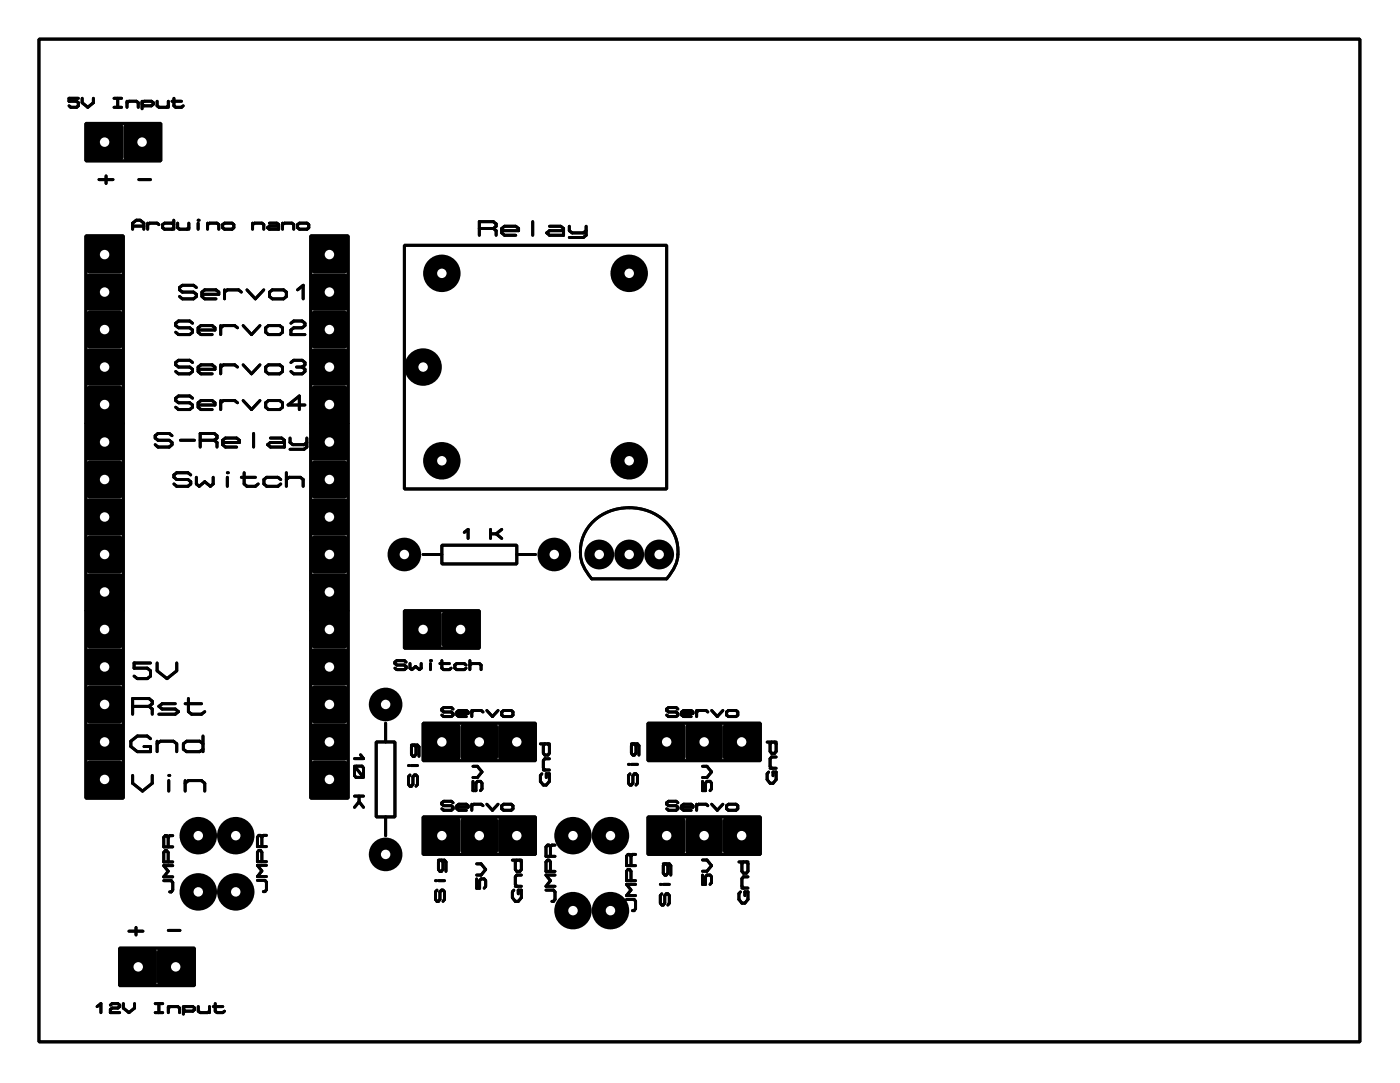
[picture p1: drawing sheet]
<svg xmlns="http://www.w3.org/2000/svg" width="95mm" height="73mm" viewBox="0 0 95 73" stroke-linecap="round" stroke-linejoin="round" font-family="sans-serif">
<g fill="#000">
<path d="M5.9 16h.1h2.1h.2l.1 .2v2.1l-.1 .1-.2 .1h-2.1l-.1-.1-.1-.1v-2.1z" fill-rule="evenodd"/>
<path d="M5.9 8.4h.1h2.1h.2l.1 .2v2.1l-.1 .1-.2 .1h-2.1l-.1-.1-.1-.1v-2.1z" fill-rule="evenodd"/>
<path d="M8.4 8.4h.2h2.1h.1l.1 .2v2.1l-.1 .1-.1 .1h-2.1l-.2-.1v-.1v-2.1z" fill-rule="evenodd"/>
<path d="M21.1 16h.2h2.1h.1l.1 .2v2.1l-.1 .1-.1 .1h-2.1l-.2-.1v-.1v-2.1z" fill-rule="evenodd"/>
<path d="M5.9 36.4l.1-.1h2.1l.2 .1 .1 .1v2.1l-.1 .2h-.2h-2.1h-.1l-.1-.2v-2.1z" fill-rule="evenodd"/>
<path d="M5.9 33.8h.1h2.1h.2l.1 .2v2.1l-.1 .1-.2 .1h-2.1l-.1-.1-.1-.1v-2.1z" fill-rule="evenodd"/>
<path d="M5.9 31.3l.1-.1h2.1l.2 .1 .1 .1v2.1l-.1 .2-.2 .1h-2.1l-.1-.1-.1-.2v-2.1z" fill-rule="evenodd"/>
<path d="M5.9 28.7h.1h2.1h.2l.1 .2v2.1l-.1 .1-.2 .1h-2.1l-.1-.1-.1-.1v-2.1z" fill-rule="evenodd"/>
<path d="M5.9 26.2l.1-.1h2.1l.2 .1 .1 .2v2l-.1 .2-.2 .1h-2.1l-.1-.1-.1-.2v-2z" fill-rule="evenodd"/>
<path d="M5.9 23.7l.1-.1h2.1l.2 .1 .1 .1v2.1l-.1 .2h-.2h-2.1h-.1l-.1-.2v-2.1z" fill-rule="evenodd"/>
<path d="M5.9 21.1h.1h2.1h.2l.1 .2v2.1l-.1 .1-.2 .1h-2.1l-.1-.1-.1-.1v-2.1z" fill-rule="evenodd"/>
<path d="M5.9 18.6l.1-.1h2.1l.2 .1 .1 .1v2.1l-.1 .2-.2 .1h-2.1l-.1-.1-.1-.2v-2.1z" fill-rule="evenodd"/>
<path d="M21.1 36.4l.2-.1h2.1l.1 .1 .1 .1v2.1l-.1 .2h-.1h-2.1h-.2v-.2v-2.1z" fill-rule="evenodd"/>
<path d="M21.1 33.8h.2h2.1h.1l.1 .2v2.1l-.1 .1-.1 .1h-2.1l-.2-.1v-.1v-2.1z" fill-rule="evenodd"/>
<path d="M21.1 31.3l.2-.1h2.1l.1 .1 .1 .1v2.1l-.1 .2-.1 .1h-2.1l-.2-.1v-.2v-2.1z" fill-rule="evenodd"/>
<path d="M21.1 28.7h.2h2.1h.1l.1 .2v2.1l-.1 .1-.1 .1h-2.1l-.2-.1v-.1v-2.1z" fill-rule="evenodd"/>
<path d="M21.1 26.2l.2-.1h2.1l.1 .1 .1 .2v2l-.1 .2-.1 .1h-2.1l-.2-.1v-.2v-2z" fill-rule="evenodd"/>
<path d="M21.1 23.7l.2-.1h2.1l.1 .1 .1 .1v2.1l-.1 .2h-.1h-2.1h-.2v-.2v-2.1z" fill-rule="evenodd"/>
<path d="M21.1 21.1h.2h2.1h.1l.1 .2v2.1l-.1 .1-.1 .1h-2.1l-.2-.1v-.1v-2.1z" fill-rule="evenodd"/>
<path d="M21.1 18.6l.2-.1h2.1l.1 .1 .1 .1v2.1l-.1 .2-.1 .1h-2.1l-.2-.1v-.2v-2.1z" fill-rule="evenodd"/>
<path d="M5.9 51.6l.1-.1h2.1l.2 .1 .1 .2v2l-.1 .2-.2 .1h-2.1l-.1-.1-.1-.2v-2z" fill-rule="evenodd"/>
<path d="M5.9 49.1l.1-.1h2.1l.2 .1 .1 .1v2.1l-.1 .2h-.2h-2.1h-.1l-.1-.2v-2.1z" fill-rule="evenodd"/>
<path d="M5.9 46.5h.1h2.1h.2l.1 .2v2.1l-.1 .1-.2 .1h-2.1l-.1-.1-.1-.1v-2.1z" fill-rule="evenodd"/>
<path d="M5.9 44l.1-.1h2.1l.2 .1 .1 .1v2.1l-.1 .2-.2 .1h-2.1l-.1-.1-.1-.2v-2.1z" fill-rule="evenodd"/>
<path d="M5.9 41.4h.1h2.1h.2l.1 .2v2.1l-.1 .1-.2 .1h-2.1l-.1-.1-.1-.1v-2.1z" fill-rule="evenodd"/>
<path d="M5.9 38.9l.1-.1h2.1l.2 .1 .1 .2v2l-.1 .2-.2 .1h-2.1l-.1-.1-.1-.2v-2z" fill-rule="evenodd"/>
<path d="M21.1 51.6l.2-.1h2.1l.1 .1 .1 .2v2l-.1 .2-.1 .1h-2.1l-.2-.1v-.2v-2z" fill-rule="evenodd"/>
<path d="M21.1 49.1l.2-.1h2.1l.1 .1 .1 .1v2.1l-.1 .2h-.1h-2.1h-.2v-.2v-2.1z" fill-rule="evenodd"/>
<path d="M21.1 46.5h.2h2.1h.1l.1 .2v2.1l-.1 .1-.1 .1h-2.1l-.2-.1v-.1v-2.1z" fill-rule="evenodd"/>
<path d="M21.1 44l.2-.1h2.1l.1 .1 .1 .1v2.1l-.1 .2-.1 .1h-2.1l-.2-.1v-.2v-2.1z" fill-rule="evenodd"/>
<path d="M21.1 41.4h.2h2.1h.1l.1 .2v2.1l-.1 .1-.1 .1h-2.1l-.2-.1v-.1v-2.1z" fill-rule="evenodd"/>
<path d="M21.1 38.9l.2-.1h2.1l.1 .1 .1 .2v2l-.1 .2-.1 .1h-2.1l-.2-.1v-.2v-2z" fill-rule="evenodd"/>
<path d="M27.5 41.4h.1h2.1h.2v.2v2.1v.1l-.2 .1h-2.1l-.1-.1-.1-.1v-2.1z" fill-rule="evenodd"/>
<path d="M28.7 49.1l.2-.1h2.1l.1 .1 .1 .1v2.1l-.1 .2h-.1h-2.1h-.2v-.2v-2.1z" fill-rule="evenodd"/>
<path d="M28.7 55.4l.2-.1h2.1l.1 .1 .1 .2v2.1l-.1 .1-.1 .1h-2.1l-.2-.1v-.1v-2.1z" fill-rule="evenodd"/>
<path d="M30 41.4h.2h2.1h.1l.1 .2v2.1l-.1 .1-.1 .1h-2.1l-.2-.1-.1-.1v-2.1z" fill-rule="evenodd"/>
<path d="M31.3 49.1l.1-.1h2.1l.2 .1 .1 .1v2.1l-.1 .2h-.2h-2.1h-.1l-.1-.2v-2.1z" fill-rule="evenodd"/>
<path d="M31.3 55.4l.1-.1h2.1l.2 .1 .1 .2v2.1l-.1 .1-.2 .1h-2.1l-.1-.1-.1-.1v-2.1z" fill-rule="evenodd"/>
<path d="M33.8 49.1l.2-.1h2.1l.1 .1 .1 .1v2.1l-.1 .2h-.1h-2.1h-.2v-.2v-2.1z" fill-rule="evenodd"/>
<path d="M33.8 55.4l.2-.1h2.1l.1 .1 .1 .2v2.1l-.1 .1-.1 .1h-2.1l-.2-.1v-.1v-2.1z" fill-rule="evenodd"/>
<path d="M44 49.1l.1-.1h2.1l.2 .1 .1 .1v2.1l-.1 .2h-.2h-2.1h-.1l-.1-.2v-2.1z" fill-rule="evenodd"/>
<path d="M44 55.4l.1-.1h2.1l.2 .1 .1 .2v2.1l-.1 .1-.2 .1h-2.1l-.1-.1-.1-.1v-2.1z" fill-rule="evenodd"/>
<path d="M46.5 49.1l.2-.1h2.1l.1 .1 .1 .1v2.1l-.1 .2h-.1h-2.1h-.2v-.2v-2.1z" fill-rule="evenodd"/>
<path d="M46.5 55.4l.2-.1h2.1l.1 .1 .1 .2v2.1l-.1 .1-.1 .1h-2.1l-.2-.1v-.1v-2.1z" fill-rule="evenodd"/>
<path d="M49.1 49.1l.1-.1h2.1l.2 .1v.1v2.1v.2h-.2h-2.1h-.1l-.1-.2v-2.1z" fill-rule="evenodd"/>
<path d="M49.1 55.4l.1-.1h2.1l.2 .1v.2v2.1v.1l-.2 .1h-2.1l-.1-.1-.1-.1v-2.1z" fill-rule="evenodd"/>
<path d="M8.2 64.3l.1-.1h2.1l.2 .1v.2v2v.2l-.2 .1h-2.1l-.1-.1-.1-.2v-2z" fill-rule="evenodd"/>
<path d="M10.7 64.3l.2-.1h2l.2 .1 .1 .2v2l-.1 .2-.2 .1h-2l-.2-.1-.1-.2v-2z" fill-rule="evenodd"/>
<circle cx="29.9" cy="18.5" r="1.27"/>
<circle cx="42.6" cy="18.5" r="1.27"/>
<circle cx="27.4" cy="37.6" r="1.14"/>
<circle cx="28.7" cy="24.9" r="1.27"/>
<circle cx="29.9" cy="31.2" r="1.27"/>
<circle cx="37.6" cy="37.6" r="1.14"/>
<circle cx="40.6" cy="37.6" r="1.01"/>
<circle cx="42.6" cy="31.2" r="1.27"/>
<circle cx="42.6" cy="37.6" r="1.01"/>
<circle cx="44.7" cy="37.6" r="1.01"/>
<circle cx="13.4" cy="56.6" r="1.27"/>
<circle cx="16" cy="56.6" r="1.27"/>
<circle cx="26.1" cy="57.9" r="1.14"/>
<circle cx="26.1" cy="47.7" r="1.14"/>
<circle cx="38.8" cy="56.6" r="1.27"/>
<circle cx="41.4" cy="56.6" r="1.27"/>
<circle cx="13.4" cy="60.4" r="1.27"/>
<circle cx="16" cy="60.4" r="1.27"/>
<circle cx="38.8" cy="61.7" r="1.27"/>
<circle cx="41.4" cy="61.7" r="1.27"/>
</g>
<g fill="none" stroke="#000" stroke-width=".2">
<path d="M2.6 2.6h89.6v68h-89.6zM5.3 6.7h-.6v.2h.5l.1 .1v.2l-.1 .1h-.4l-.1-.1M5.6 6.7v.3l.3 .3 .4-.3v-.3M5.8 16h2.6v12.7h-2.6zM5.8 8.4h5.1v2.5h-5.1zM6.7 12.2h1M7.2 11.9v.5M7.7 6.7h.5M7.7 7.3h.5M8 6.7v.6M8.6 7l.1-.1h.5l.2 .1v.3M8.6 6.9v.4"/>
<path d="M9 15.5v-.4l.2-.2h.3l.2 .2v.4M9 15.3h.7M9.4 12.2h.8M9.6 7l.2-.1h.5l.1 .1-.1 .2h-.5l-.2-.1M9.6 6.9v.5M10 15.1v.4M10 15.2l.1-.1h.5l.2 .1M10.6 6.9v.3l.2 .1h.5l.1-.1M11.4 6.9v.4M11.7 6.9h.6M11.8 14.9v.6M11.8 15.2l-.1-.1h-.6l-.1 .1v.2l.1 .1h.6l.1-.1"/>
<path d="M11.8 6.7v.5l.1 .1h.4l.1-.1M12 15.1v.3l.2 .1h.5l.1-.1M12.8 15.1v.4M13.3 19.5l-.2-.2h-.7l-.2 .2v.1l.2 .2h.7l.2 .1v.2l-.2 .1h-.7l-.2-.1M13.4 14.9h.1M13.4 15.1v.4M13.7 19.9h1.1v-.1l-.2-.2h-.7l-.2 .2v.3l.2 .1h.7M14.1 15.2l.1-.1h.5l.1 .1v.3M14.1 15.1v.4M15.1 15.2l.1-.1h.5l.1 .1v.2l-.1 .1h-.5l-.1-.1zM15.2 19.8l.2-.2h.8l.2 .2M15.2 19.6v.6"/>
<path d="M16.7 19.6l.6 .6 .6-.6M17.1 15.2l.1-.1h.6l.1 .1v.3M17.1 15.1v.4M18.3 15.1h.5l.1 .1v.3h-.6l-.2-.1 .2-.1h.6M18.3 19.8l.2-.2h.7l.2 .2v.3l-.2 .1h-.7l-.2-.1zM19.1 15.1v.4M19.1 15.2l.2-.1h.5l.1 .1v.3M20.2 19.6l.3-.3v.9M20.2 15.2l.1-.1h.5l.1 .1v.2l-.1 .1h-.5l-.1-.1zM21.1 16h2.5v12.7h-2.5zM27.4 16.6h17.8v16.5h-17.8zM32.5 15.5h.9"/>
<path d="M33.4 15.5l.2-.2v-.1l-.2-.2h-.9v.9M33.4 15.5l.2 .1v.3M34 15.6h1.1v-.1l-.1-.2h-.8l-.2 .2v.3l.2 .1h.8M36.1 15v.9M37.2 15.3h.8l.2 .2v.4h-1l-.1-.1 .1-.2h1M38.6 15.3v.3l.2 .2h.7l.2-.2M39.7 15.3v.6l-.2 .2h-.9M5.8 28.7h2.6v12.7h-2.6zM11.7 29.5l-.2-.1h-.8l-.2 .1v.2l.2 .1h.8l.2 .2v.1l-.2 .2h-.8l-.2-.2M12.2 29.8h1M12.9 32.2l-.2-.2h-.7l-.2 .2v.1l.2 .2h.7l.2 .1v.2l-.2 .1h-.7l-.2-.1M13 21.9l-.1-.2h-.8l-.2 .2v.2l.2 .1h.8l.1 .2v.1l-.1 .2h-.8l-.2-.2"/>
<path d="M13 24.6l-.1-.2h-.8l-.2 .2v.1l.2 .2h.8l.1 .1v.2l-.1 .1h-.8l-.2-.1M13 27l-.1-.2h-.8l-.2 .2v.1l.2 .2h.8l.1 .1v.2l-.1 .1h-.8l-.2-.1M13.3 32.3v.5l.2 .1 .4-.3 .4 .3 .1-.1v-.5M13.4 22.4h1.2v-.2l-.2-.1h-.8l-.2 .1v.3l.2 .2h.8M13.4 25h1.2v-.1l-.2-.2h-.8l-.2 .2v.3l.2 .1h.8M13.4 27.4h1.2v-.1l-.2-.2h-.8l-.2 .2v.3l.2 .1h.8M13.6 29.8h.9M14.5 29.8l.2-.1v-.2l-.2-.1h-.9v.9M14.5 29.8l.2 .2v.3M15 22.2l.1-.1h.8l.2 .1M15 22.1v.6M15 24.7v.6"/>
<path d="M15 27.1v.6M15 24.9l.1-.2h.8l.2 .2M15 27.3l.1-.2h.8l.2 .2M15.1 30h1.1v-.2l-.2-.1h-.7l-.2 .1v.3l.2 .2h.7M15.4 32h.1M15.4 32.3v.6M16.4 32.3h.9M16.5 22.1l.5 .6 .6-.6M16.5 24.7l.5 .6 .6-.6M16.5 27.1l.5 .6 .6-.6M16.5 32v.8l.2 .1h.6l.2-.1M17.2 29.4v.9"/>
<path d="M18 22.2l.2-.1h.8l.1 .1v.3l-.1 .2h-.8l-.2-.2zM18 24.9l.2-.2h.8l.1 .2v.3l-.1 .1h-.8l-.2-.1zM18 27.3l.2-.2h.8l.1 .2v.3l-.1 .1h-.8l-.2-.1zM18.3 29.7h.8l.2 .1v.5h-1l-.2-.2 .2-.1h1M19 32.5l-.2-.2h-.7l-.2 .2v.3l.2 .1h.7l.2-.1M19.4 32v.9M19.4 32.5l.2-.2h.8l.1 .2v.4M19.7 29.7v.3l.1 .1h.8l.2-.1M19.7 21.9l.2-.2h.6l.2 .2v.2l-.2 .1h-.6l-.2 .2v.3h1M19.7 24.6l.2-.2h.6l.2 .2v.1l-.2 .2M20.1 24.9h.4M20.5 24.9l.2 .1v.2l-.2 .1h-.6l-.2-.1"/>
<path d="M20.7 27.4h-1.2l.8-.6v.9M20.8 29.7v.6l-.2 .1h-.9M21.1 28.7h2.5v12.7h-2.5zM28.7 37.6h1.2M29.9 36.9h5.1v1.3h-5.1zM31.5 36.1l.2-.2v.6M33.2 35.9v.6M33.2 36.2h.4M33.6 36.2l.4 .3M34 35.9l-.4 .3M35 37.6h1.3M40.2 35.3a3.5 3.5 0 0 1 5.6 1 2.61 2.61 0 0 1-.6 2.9h-5.1a2.68 2.68 0 0 1 .1-3.9z"/>
<path d="M5.8 41.4h2.6v12.7h-2.6zM9 52.5v.6l.7 .5 .6-.5v-.6M9 47.9h1.1M10.1 47.9l.2-.2v-.2l-.2-.2h-1.1v1.1M10.1 47.9l.2 .1v.4M10.2 50l-.2-.1h-.7l-.4 .3v.4l.4 .3h.9v-.3h-.4M10.2 44.9h-1.1v.4h.9l.2 .1v.4l-.2 .2h-.7l-.2-.2M10.6 44.9v.5l.7 .6 .7-.6v-.5M10.6 50.2v.7M10.6 50.4l.3-.2h.9l.2 .2v.5M11.1 59.7h.5l.1 .1v.5l-.2 .1M11.4 58.4v-.6l-.2-.2-.1 .2v.6h.6"/>
<path d="M11.4 56.7l-.1-.1-.2 .1v.7h.6M11.4 56.7v.7M11.4 52.5h.1M11.4 52.9v.7M11.7 58.6h-.6l.3 .4-.3 .4h.6M11.7 56.6h-.2l-.1 .1M11.9 47.7h-.9l-.2 .2 .2 .1h.9l.2 .2-.2 .2h-1.1M12.5 52.9v.7M12.5 53.1l.3-.2h.9l.2 .2v.5M12.5 47.7h1.2M12.8 47.3v.9l.2 .2h.7l.2-.2M13.8 50.4l-.3-.2h-.9l-.2 .2v.4l.2 .1h.9l.3-.1"/>
<path d="M13.8 49.9v1M17.4 59.6h.6l.1 .2v.5l-.3 .1M17.7 58.4v-.7l-.2-.1-.1 .1v.7h.7M17.7 56.7l-.1-.1-.2 .1v.7h.7M17.7 56.7v.7M18.1 58.6h-.7l.3 .4-.3 .4h.7M18.1 56.6h-.3l-.1 .1M21.1 41.4h2.5v12.7h-2.5zM24 51.9l.6 .8M24 53.9h.6M24.1 51.9h.4l.1 .1v.5l-.1 .2h-.4l-.1-.2v-.5zM24.3 54.3l.3 .4"/>
<path d="M24.3 54.3l-.3 .4M24.3 53.9v.4M24.4 51.1l.2 .3h-.6M25.5 50.3h1.3v5h-1.3zM26.1 49v1.3M26.1 55.3v1.3M27.4 41.4h5.1v2.5h-5.1zM27.5 44.9l-.1-.1h-.5l-.1 .1 .1 .2h.5l.1 .1-.1 .2h-.5l-.1-.1M27.7 51.9h.1M27.8 45v.3l.1 .1 .3-.2 .2 .2 .1-.1v-.3M27.8 52.5l-.1 .1v.5l.1 .2 .2-.2v-.5l.1-.1 .2 .1v.5l-.1 .2M27.9 51.9h.4"/>
<path d="M27.9 50.5h.4l.1 .1v.6M28 50.5l-.1 .1v.5l.1 .1 .2-.1v-.5l-.1-.1M28.7 49h7.6v2.5h-7.6zM28.7 55.3h7.6v2.6h-7.6zM29.2 44.8h.1M29.2 45v.4M29.5 59.7h.1M29.7 59.7h.4M29.7 58.3h.4l.1 .1v.6M29.8 58.3l-.1 .1v.5l.1 .1 .2-.1v-.5l-.1-.1M29.8 45h.7M29.9 44.8v.5l.2 .1h.4l.1-.1"/>
<path d="M30.7 48l-.1-.1h-.5l-.2 .1 .2 .2h.5l.1 .1-.1 .2h-.5l-.2-.1M30.7 54.4l-.1-.1h-.5l-.2 .1 .2 .2h.5l.1 .1-.1 .2h-.5l-.2-.1M31 48.3h.7l-.1-.2h-.5l-.1 .1v.2l.1 .1h.5M31 54.7h.7l-.1-.2h-.5l-.1 .1v.2l.1 .1h.5M31.6 45.1l-.1-.1h-.5l-.2 .1v.2l.2 .1h.5l.1-.1M31.8 45.1l.2-.1h.5l.1 .1v.3M31.8 44.8v.6M32 48.2l.1-.1h.5l.1 .1M32 48.1v.4M32 54.5v.4M32 54.6l.1-.1h.5l.1 .1M32.1 51.9h.3l.3 .4-.3 .4h-.3"/>
<path d="M32.1 52.9v.7h.2v-.5l.1-.2h.2l.1 .2v.3l-.1 .2M32.3 58.5h.3l.3 .4-.3 .4h-.3M32.3 59.5v.7h.2v-.5l.1-.2h.2l.1 .2v.4l-.1 .1M33 48.1l.4 .4 .4-.4M33 54.5l.4 .4 .4-.4M34 48.2l.1-.1h.5l.2 .1v.2l-.2 .1h-.5l-.1-.1zM34 54.6l.1-.1h.5l.2 .1v.2l-.2 .1h-.5l-.1-.1zM34.7 58.3h.6M35 58.3l-.1 .1v.5l.1 .1h.2l.1-.1v-.5l-.1-.1M35.3 59.3h-.3l-.1 .1v.5l.1 .1M36.6 50.4h.6M36.7 52.4l-.1 .1v.4l.2 .3h.2l.2-.3v-.5h-.2v.3"/>
<path d="M36.8 52.2h.4M36.9 50.4l-.1 .1v.5l.1 .2h.2l.1-.2v-.5l-.1-.1M37.2 51.4h-.3l-.1 .1v.5l.1 .2M37.3 59v-.6l-.2-.1-.1 .1v.6h.6M37.3 57.4l-.1-.1-.2 .1v.6h.6M37.3 57.4v.6M37.6 59.3h-.6l.3 .4-.3 .3h.6M37.6 57.3h-.2l-.1 .1M42.6 51.8h.1M42.7 52.4l-.1 .1v.6l.1 .1 .2-.1v-.6l.1-.1 .2 .1v.6l-.1 .1M42.8 59.7v-.7l-.2-.1-.1 .1v.7h.6M42.8 58l-.1-.1-.2 .1v.6h.6"/>
<path d="M42.8 58v.6M42.8 50.4h.4l.1 .1v.7M42.8 51.8h.4M42.9 50.4l-.1 .1v.5l.1 .2 .2-.2v-.5l-.1-.1M43.1 59.9h-.6l.3 .4-.3 .4h.6M43.1 57.9h-.2l-.1 .1M43.9 49h7.6v2.5h-7.6zM43.9 55.3h7.6v2.6h-7.6zM44.8 59.9h.1M45 59.9h.4M45 58.5h.4l.1 .1v.7M45.1 58.5l-.1 .1v.6l.1 .1 .2-.1v-.6l-.1-.1"/>
<path d="M45.9 48l-.1-.1h-.5l-.1 .1 .1 .2h.5l.1 .1-.1 .2h-.5l-.1-.1M45.9 54.4l-.1-.1h-.5l-.1 .1 .1 .2h.5l.1 .1-.1 .2h-.5l-.1-.1M46.2 48.3h.8l-.2-.2h-.5l-.1 .1v.2l.1 .1h.5M46.2 54.7h.8l-.2-.2h-.5l-.1 .1v.2l.1 .1h.5M47.2 48.2l.1-.1h.6l.1 .1M47.2 48.1v.4M47.2 54.5v.4M47.2 54.6l.1-.1h.6l.1 .1M47.6 51.9h.3l.3 .4-.3 .4h-.3M47.6 59.3v.6h.2v-.5l.1-.1h.2l.1 .1v.4l-.1 .1M47.6 58.3h.3l.3 .3-.3 .4h-.3M47.6 52.9v.7h.2v-.5l.1-.2h.2l.1 .2v.3l-.1 .2"/>
<path d="M48.2 48.1l.4 .4 .4-.4M48.2 54.5l.4 .4 .4-.4M49.2 48.2l.2-.1h.5l.1 .1v.2l-.1 .1h-.5l-.2-.1zM49.2 54.6l.2-.1h.5l.1 .1v.2l-.1 .1h-.5l-.2-.1zM50.1 58.4h.6M50.4 58.4l-.1 .1v.5l.1 .2h.2l.1-.2v-.5l-.1-.1M50.7 59.4h-.3l-.1 .1v.5l.1 .2M52 50.3h.6M52.1 52.3l-.1 .1v.4l.2 .3h.2l.2-.3v-.5h-.2v.3M52.2 52h.4M52.3 50.3l-.1 .1v.5l.1 .1h.2l.1-.1v-.5l-.1-.1M52.6 51.3h-.3l-.1 .1v.5l.1 .1"/>
<path d="M6.6 68.2l.2-.2v.6M7.5 68.1l.1-.1h.4l.1 .2-.1 .1h-.4l-.1 .1v.2h.6M8.1 64.2h5.1v2.6h-5.1zM8.4 68v.3l.3 .3 .4-.3v-.3M8.7 63.1h1M9.2 62.8v.5M10.5 68h.5M10.5 68.6h.5M10.8 68v.6M11.4 68.3l.1-.1h.5l.2 .1v.3M11.4 68.2v.4M11.4 63h.8"/>
<path d="M12.4 68.2v.5M12.4 68.3l.2-.1h.5l.1 .1-.1 .2h-.5l-.2-.1M13.4 68.2v.3l.2 .1h.5l.1-.1M14.2 68.2v.4M14.5 68.2h.6M14.6 68v.5l.1 .1h.4l.1-.1M29.6 60.3l-.1 .1v.5l.1 .2 .2-.2v-.5l.1-.1 .2 .1v.5l-.1 .2M34.8 60.3l-.1 .1v.4l.2 .3h.2l.2-.3v-.5h-.2v.3M34.9 60h.4M37 60.3h.5l.1 .1v.5l-.2 .2M42.5 60.9h.5l.1 .2v.5l-.2 .1M44.9 60.6l-.1 .1v.5l.1 .1 .2-.1v-.5l.1-.1 .2 .1v.5l-.1 .1"/>
<path d="M50.2 60.4l-.1 .1v.4l.2 .3h.2l.2-.3v-.5h-.2v.3M50.3 60.2h.4"/>
</g>
<path d="M21.3 51.8h2v2h-2z" fill="#000"/>
<circle cx="22.3" cy="52.8" r=".32" fill="#fff"/>
<path d="M21.3 49.3h2v2h-2z" fill="#000"/>
<circle cx="22.3" cy="50.3" r=".32" fill="#fff"/>
<path d="M21.3 46.7h2v2h-2z" fill="#000"/>
<circle cx="22.3" cy="47.7" r=".32" fill="#fff"/>
<path d="M21.3 44.2h2v2h-2z" fill="#000"/>
<circle cx="22.3" cy="45.2" r=".32" fill="#fff"/>
<path d="M21.3 41.6h2v2.1h-2z" fill="#000"/>
<circle cx="22.3" cy="42.6" r=".32" fill="#fff"/>
<path d="M21.3 39.1h2v2h-2z" fill="#000"/>
<circle cx="22.3" cy="40.1" r=".32" fill="#fff"/>
<path d="M21.3 36.6h2v2h-2z" fill="#000"/>
<circle cx="22.3" cy="37.6" r=".32" fill="#fff"/>
<path d="M21.3 34h2v2h-2z" fill="#000"/>
<circle cx="22.3" cy="35" r=".32" fill="#fff"/>
<path d="M21.3 31.5h2v2h-2z" fill="#000"/>
<circle cx="22.3" cy="32.5" r=".32" fill="#fff"/>
<path d="M21.3 28.9h2v2.1h-2z" fill="#000"/>
<circle cx="22.3" cy="29.9" r=".32" fill="#fff"/>
<path d="M21.3 26.4h2v2h-2z" fill="#000"/>
<circle cx="22.3" cy="27.4" r=".32" fill="#fff"/>
<path d="M21.3 23.9h2v2h-2z" fill="#000"/>
<circle cx="22.3" cy="24.9" r=".32" fill="#fff"/>
<path d="M21.3 21.3h2v2h-2z" fill="#000"/>
<circle cx="22.3" cy="22.3" r=".32" fill="#fff"/>
<path d="M21.3 18.8h2v2h-2z" fill="#000"/>
<circle cx="22.3" cy="19.8" r=".32" fill="#fff"/>
<path d="M21.3 16.2h2v2.1h-2z" fill="#000"/>
<circle cx="22.3" cy="17.2" r=".32" fill="#fff"/>
<path d="M6.1 51.8h2v2h-2z" fill="#000"/>
<circle cx="7.1" cy="52.8" r=".32" fill="#fff"/>
<path d="M6.1 49.3h2v2h-2z" fill="#000"/>
<circle cx="7.1" cy="50.3" r=".32" fill="#fff"/>
<path d="M6.1 46.7h2v2h-2z" fill="#000"/>
<circle cx="7.1" cy="47.7" r=".32" fill="#fff"/>
<path d="M6.1 44.2h2v2h-2z" fill="#000"/>
<circle cx="7.1" cy="45.2" r=".32" fill="#fff"/>
<path d="M6.1 41.6h2v2.1h-2z" fill="#000"/>
<circle cx="7.1" cy="42.6" r=".32" fill="#fff"/>
<path d="M6.1 39.1h2v2h-2z" fill="#000"/>
<circle cx="7.1" cy="40.1" r=".32" fill="#fff"/>
<path d="M6.1 36.6h2v2h-2z" fill="#000"/>
<circle cx="7.1" cy="37.6" r=".32" fill="#fff"/>
<path d="M6.1 34h2v2h-2z" fill="#000"/>
<circle cx="7.1" cy="35" r=".32" fill="#fff"/>
<path d="M6.1 31.5h2v2h-2z" fill="#000"/>
<circle cx="7.1" cy="32.5" r=".32" fill="#fff"/>
<path d="M6.1 28.9h2v2.1h-2z" fill="#000"/>
<circle cx="7.1" cy="29.9" r=".32" fill="#fff"/>
<path d="M6.1 26.4h2v2h-2z" fill="#000"/>
<circle cx="7.1" cy="27.4" r=".32" fill="#fff"/>
<path d="M6.1 23.9h2v2h-2z" fill="#000"/>
<circle cx="7.1" cy="24.9" r=".32" fill="#fff"/>
<path d="M6.1 21.3h2v2h-2z" fill="#000"/>
<circle cx="7.1" cy="22.3" r=".32" fill="#fff"/>
<path d="M6.1 18.8h2v2h-2z" fill="#000"/>
<circle cx="7.1" cy="19.8" r=".32" fill="#fff"/>
<path d="M6.1 16.2h2v2.1h-2z" fill="#000"/>
<circle cx="7.1" cy="17.2" r=".32" fill="#fff"/>
<circle cx="29.9" cy="18.5" r="1.01" fill="#000"/>
<circle cx="29.9" cy="18.5" r=".32" fill="#fff"/>
<circle cx="42.6" cy="18.5" r="1.01" fill="#000"/>
<circle cx="42.6" cy="18.5" r=".32" fill="#fff"/>
<circle cx="42.6" cy="31.2" r="1.01" fill="#000"/>
<circle cx="42.6" cy="31.2" r=".32" fill="#fff"/>
<circle cx="29.9" cy="31.2" r="1.01" fill="#000"/>
<circle cx="29.9" cy="31.2" r=".32" fill="#fff"/>
<circle cx="28.7" cy="24.9" r="1.01" fill="#000"/>
<circle cx="28.7" cy="24.9" r=".32" fill="#fff"/>
<circle cx="40.6" cy="37.6" r=".76" fill="#000"/>
<circle cx="40.6" cy="37.6" r=".32" fill="#fff"/>
<circle cx="42.6" cy="37.6" r=".76" fill="#000"/>
<circle cx="42.6" cy="37.6" r=".32" fill="#fff"/>
<circle cx="44.7" cy="37.6" r=".76" fill="#000"/>
<circle cx="44.7" cy="37.6" r=".32" fill="#fff"/>
<circle cx="27.4" cy="37.6" r=".89" fill="#000"/>
<circle cx="27.4" cy="37.6" r=".32" fill="#fff"/>
<circle cx="37.6" cy="37.6" r=".89" fill="#000"/>
<circle cx="37.6" cy="37.6" r=".32" fill="#fff"/>
<path d="M6.1 8.6h2v2h-2z" fill="#000"/>
<circle cx="7.1" cy="9.6" r=".32" fill="#fff"/>
<path d="M8.6 8.6h2v2h-2z" fill="#000"/>
<circle cx="9.6" cy="9.6" r=".32" fill="#fff"/>
<path d="M28.9 49.3h2.1v2h-2.1z" fill="#000"/>
<circle cx="29.9" cy="50.3" r=".32" fill="#fff"/>
<path d="M31.5 49.3h2v2h-2z" fill="#000"/>
<circle cx="32.5" cy="50.3" r=".32" fill="#fff"/>
<path d="M34 49.3h2v2h-2z" fill="#000"/>
<circle cx="35" cy="50.3" r=".32" fill="#fff"/>
<path d="M44.2 49.3h2v2h-2z" fill="#000"/>
<circle cx="45.2" cy="50.3" r=".32" fill="#fff"/>
<path d="M46.7 49.3h2v2h-2z" fill="#000"/>
<circle cx="47.7" cy="50.3" r=".32" fill="#fff"/>
<path d="M49.3 49.3h2v2h-2z" fill="#000"/>
<circle cx="50.3" cy="50.3" r=".32" fill="#fff"/>
<path d="M28.9 55.6h2.1v2h-2.1z" fill="#000"/>
<circle cx="29.9" cy="56.6" r=".32" fill="#fff"/>
<path d="M31.5 55.6h2v2h-2z" fill="#000"/>
<circle cx="32.5" cy="56.6" r=".32" fill="#fff"/>
<path d="M34 55.6h2v2h-2z" fill="#000"/>
<circle cx="35" cy="56.6" r=".32" fill="#fff"/>
<path d="M44.2 55.6h2v2h-2z" fill="#000"/>
<circle cx="45.2" cy="56.6" r=".32" fill="#fff"/>
<path d="M46.7 55.6h2v2h-2z" fill="#000"/>
<circle cx="47.7" cy="56.6" r=".32" fill="#fff"/>
<path d="M49.3 55.6h2v2h-2z" fill="#000"/>
<circle cx="50.3" cy="56.6" r=".32" fill="#fff"/>
<path d="M27.7 41.6h2v2.1h-2z" fill="#000"/>
<circle cx="28.7" cy="42.6" r=".32" fill="#fff"/>
<path d="M30.2 41.6h2v2.1h-2z" fill="#000"/>
<circle cx="31.2" cy="42.6" r=".32" fill="#fff"/>
<circle cx="26.1" cy="47.7" r=".89" fill="#000"/>
<circle cx="26.1" cy="47.7" r=".32" fill="#fff"/>
<circle cx="26.1" cy="57.9" r=".89" fill="#000"/>
<circle cx="26.1" cy="57.9" r=".32" fill="#fff"/>
<circle cx="13.4" cy="56.6" r="1.01" fill="#000"/>
<circle cx="13.4" cy="56.6" r=".32" fill="#fff"/>
<circle cx="16" cy="56.6" r="1.01" fill="#000"/>
<circle cx="16" cy="56.6" r=".32" fill="#fff"/>
<circle cx="16" cy="60.4" r="1.01" fill="#000"/>
<circle cx="16" cy="60.4" r=".32" fill="#fff"/>
<circle cx="13.4" cy="60.4" r="1.01" fill="#000"/>
<circle cx="13.4" cy="60.4" r=".32" fill="#fff"/>
<circle cx="38.8" cy="56.6" r="1.01" fill="#000"/>
<circle cx="38.8" cy="56.6" r=".32" fill="#fff"/>
<circle cx="41.4" cy="56.6" r="1.01" fill="#000"/>
<circle cx="41.4" cy="56.6" r=".32" fill="#fff"/>
<circle cx="38.8" cy="61.7" r="1.01" fill="#000"/>
<circle cx="38.8" cy="61.7" r=".32" fill="#fff"/>
<circle cx="41.4" cy="61.7" r="1.01" fill="#000"/>
<circle cx="41.4" cy="61.7" r=".32" fill="#fff"/>
<path d="M8.4 64.5h2v2h-2z" fill="#000"/>
<circle cx="9.4" cy="65.5" r=".32" fill="#fff"/>
<path d="M10.9 64.5h2v2h-2z" fill="#000"/>
<circle cx="11.9" cy="65.5" r=".32" fill="#fff"/>
<g fill="none" stroke="#000" stroke-width=".2">
<path d="M2.6 2.6h89.6v68h-89.6zM5.3 6.7h-.6v.2h.5l.1 .1v.2l-.1 .1h-.4l-.1-.1M5.6 6.7v.3l.3 .3 .4-.3v-.3M5.8 16h2.6v12.7h-2.6zM5.8 8.4h5.1v2.5h-5.1zM6.7 12.2h1M7.2 11.9v.5M7.7 6.7h.5M7.7 7.3h.5M8 6.7v.6M8.6 7l.1-.1h.5l.2 .1v.3M8.6 6.9v.4"/>
<path d="M9 15.5v-.4l.2-.2h.3l.2 .2v.4M9 15.3h.7M9.4 12.2h.8M9.6 7l.2-.1h.5l.1 .1-.1 .2h-.5l-.2-.1M9.6 6.9v.5M10 15.1v.4M10 15.2l.1-.1h.5l.2 .1M10.6 6.9v.3l.2 .1h.5l.1-.1M11.4 6.9v.4M11.7 6.9h.6M11.8 14.9v.6M11.8 15.2l-.1-.1h-.6l-.1 .1v.2l.1 .1h.6l.1-.1"/>
<path d="M11.8 6.7v.5l.1 .1h.4l.1-.1M12 15.1v.3l.2 .1h.5l.1-.1M12.8 15.1v.4M13.3 19.5l-.2-.2h-.7l-.2 .2v.1l.2 .2h.7l.2 .1v.2l-.2 .1h-.7l-.2-.1M13.4 14.9h.1M13.4 15.1v.4M13.7 19.9h1.1v-.1l-.2-.2h-.7l-.2 .2v.3l.2 .1h.7M14.1 15.2l.1-.1h.5l.1 .1v.3M14.1 15.1v.4M15.1 15.2l.1-.1h.5l.1 .1v.2l-.1 .1h-.5l-.1-.1zM15.2 19.8l.2-.2h.8l.2 .2M15.2 19.6v.6"/>
<path d="M16.7 19.6l.6 .6 .6-.6M17.1 15.2l.1-.1h.6l.1 .1v.3M17.1 15.1v.4M18.3 15.1h.5l.1 .1v.3h-.6l-.2-.1 .2-.1h.6M18.3 19.8l.2-.2h.7l.2 .2v.3l-.2 .1h-.7l-.2-.1zM19.1 15.1v.4M19.1 15.2l.2-.1h.5l.1 .1v.3M20.2 19.6l.3-.3v.9M20.2 15.2l.1-.1h.5l.1 .1v.2l-.1 .1h-.5l-.1-.1zM21.1 16h2.5v12.7h-2.5zM27.4 16.6h17.8v16.5h-17.8zM32.5 15.5h.9"/>
<path d="M33.4 15.5l.2-.2v-.1l-.2-.2h-.9v.9M33.4 15.5l.2 .1v.3M34 15.6h1.1v-.1l-.1-.2h-.8l-.2 .2v.3l.2 .1h.8M36.1 15v.9M37.2 15.3h.8l.2 .2v.4h-1l-.1-.1 .1-.2h1M38.6 15.3v.3l.2 .2h.7l.2-.2M39.7 15.3v.6l-.2 .2h-.9M5.8 28.7h2.6v12.7h-2.6zM11.7 29.5l-.2-.1h-.8l-.2 .1v.2l.2 .1h.8l.2 .2v.1l-.2 .2h-.8l-.2-.2M12.2 29.8h1M12.9 32.2l-.2-.2h-.7l-.2 .2v.1l.2 .2h.7l.2 .1v.2l-.2 .1h-.7l-.2-.1M13 21.9l-.1-.2h-.8l-.2 .2v.2l.2 .1h.8l.1 .2v.1l-.1 .2h-.8l-.2-.2"/>
<path d="M13 24.6l-.1-.2h-.8l-.2 .2v.1l.2 .2h.8l.1 .1v.2l-.1 .1h-.8l-.2-.1M13 27l-.1-.2h-.8l-.2 .2v.1l.2 .2h.8l.1 .1v.2l-.1 .1h-.8l-.2-.1M13.3 32.3v.5l.2 .1 .4-.3 .4 .3 .1-.1v-.5M13.4 22.4h1.2v-.2l-.2-.1h-.8l-.2 .1v.3l.2 .2h.8M13.4 25h1.2v-.1l-.2-.2h-.8l-.2 .2v.3l.2 .1h.8M13.4 27.4h1.2v-.1l-.2-.2h-.8l-.2 .2v.3l.2 .1h.8M13.6 29.8h.9M14.5 29.8l.2-.1v-.2l-.2-.1h-.9v.9M14.5 29.8l.2 .2v.3M15 22.2l.1-.1h.8l.2 .1M15 22.1v.6M15 24.7v.6"/>
<path d="M15 27.1v.6M15 24.9l.1-.2h.8l.2 .2M15 27.3l.1-.2h.8l.2 .2M15.1 30h1.1v-.2l-.2-.1h-.7l-.2 .1v.3l.2 .2h.7M15.4 32h.1M15.4 32.3v.6M16.4 32.3h.9M16.5 22.1l.5 .6 .6-.6M16.5 24.7l.5 .6 .6-.6M16.5 27.1l.5 .6 .6-.6M16.5 32v.8l.2 .1h.6l.2-.1M17.2 29.4v.9"/>
<path d="M18 22.2l.2-.1h.8l.1 .1v.3l-.1 .2h-.8l-.2-.2zM18 24.9l.2-.2h.8l.1 .2v.3l-.1 .1h-.8l-.2-.1zM18 27.3l.2-.2h.8l.1 .2v.3l-.1 .1h-.8l-.2-.1zM18.3 29.7h.8l.2 .1v.5h-1l-.2-.2 .2-.1h1M19 32.5l-.2-.2h-.7l-.2 .2v.3l.2 .1h.7l.2-.1M19.4 32v.9M19.4 32.5l.2-.2h.8l.1 .2v.4M19.7 29.7v.3l.1 .1h.8l.2-.1M19.7 21.9l.2-.2h.6l.2 .2v.2l-.2 .1h-.6l-.2 .2v.3h1M19.7 24.6l.2-.2h.6l.2 .2v.1l-.2 .2M20.1 24.9h.4M20.5 24.9l.2 .1v.2l-.2 .1h-.6l-.2-.1"/>
<path d="M20.7 27.4h-1.2l.8-.6v.9M20.8 29.7v.6l-.2 .1h-.9M21.1 28.7h2.5v12.7h-2.5zM28.7 37.6h1.2M29.9 36.9h5.1v1.3h-5.1zM31.5 36.1l.2-.2v.6M33.2 35.9v.6M33.2 36.2h.4M33.6 36.2l.4 .3M34 35.9l-.4 .3M35 37.6h1.3M40.2 35.3a3.5 3.5 0 0 1 5.6 1 2.61 2.61 0 0 1-.6 2.9h-5.1a2.68 2.68 0 0 1 .1-3.9z"/>
<path d="M5.8 41.4h2.6v12.7h-2.6zM9 52.5v.6l.7 .5 .6-.5v-.6M9 47.9h1.1M10.1 47.9l.2-.2v-.2l-.2-.2h-1.1v1.1M10.1 47.9l.2 .1v.4M10.2 50l-.2-.1h-.7l-.4 .3v.4l.4 .3h.9v-.3h-.4M10.2 44.9h-1.1v.4h.9l.2 .1v.4l-.2 .2h-.7l-.2-.2M10.6 44.9v.5l.7 .6 .7-.6v-.5M10.6 50.2v.7M10.6 50.4l.3-.2h.9l.2 .2v.5M11.1 59.7h.5l.1 .1v.5l-.2 .1M11.4 58.4v-.6l-.2-.2-.1 .2v.6h.6"/>
<path d="M11.4 56.7l-.1-.1-.2 .1v.7h.6M11.4 56.7v.7M11.4 52.5h.1M11.4 52.9v.7M11.7 58.6h-.6l.3 .4-.3 .4h.6M11.7 56.6h-.2l-.1 .1M11.9 47.7h-.9l-.2 .2 .2 .1h.9l.2 .2-.2 .2h-1.1M12.5 52.9v.7M12.5 53.1l.3-.2h.9l.2 .2v.5M12.5 47.7h1.2M12.8 47.3v.9l.2 .2h.7l.2-.2M13.8 50.4l-.3-.2h-.9l-.2 .2v.4l.2 .1h.9l.3-.1"/>
<path d="M13.8 49.9v1M17.4 59.6h.6l.1 .2v.5l-.3 .1M17.7 58.4v-.7l-.2-.1-.1 .1v.7h.7M17.7 56.7l-.1-.1-.2 .1v.7h.7M17.7 56.7v.7M18.1 58.6h-.7l.3 .4-.3 .4h.7M18.1 56.6h-.3l-.1 .1M21.1 41.4h2.5v12.7h-2.5zM24 51.9l.6 .8M24 53.9h.6M24.1 51.9h.4l.1 .1v.5l-.1 .2h-.4l-.1-.2v-.5zM24.3 54.3l.3 .4"/>
<path d="M24.3 54.3l-.3 .4M24.3 53.9v.4M24.4 51.1l.2 .3h-.6M25.5 50.3h1.3v5h-1.3zM26.1 49v1.3M26.1 55.3v1.3M27.4 41.4h5.1v2.5h-5.1zM27.5 44.9l-.1-.1h-.5l-.1 .1 .1 .2h.5l.1 .1-.1 .2h-.5l-.1-.1M27.7 51.9h.1M27.8 45v.3l.1 .1 .3-.2 .2 .2 .1-.1v-.3M27.8 52.5l-.1 .1v.5l.1 .2 .2-.2v-.5l.1-.1 .2 .1v.5l-.1 .2M27.9 51.9h.4"/>
<path d="M27.9 50.5h.4l.1 .1v.6M28 50.5l-.1 .1v.5l.1 .1 .2-.1v-.5l-.1-.1M28.7 49h7.6v2.5h-7.6zM28.7 55.3h7.6v2.6h-7.6zM29.2 44.8h.1M29.2 45v.4M29.5 59.7h.1M29.7 59.7h.4M29.7 58.3h.4l.1 .1v.6M29.8 58.3l-.1 .1v.5l.1 .1 .2-.1v-.5l-.1-.1M29.8 45h.7M29.9 44.8v.5l.2 .1h.4l.1-.1"/>
<path d="M30.7 48l-.1-.1h-.5l-.2 .1 .2 .2h.5l.1 .1-.1 .2h-.5l-.2-.1M30.7 54.4l-.1-.1h-.5l-.2 .1 .2 .2h.5l.1 .1-.1 .2h-.5l-.2-.1M31 48.3h.7l-.1-.2h-.5l-.1 .1v.2l.1 .1h.5M31 54.7h.7l-.1-.2h-.5l-.1 .1v.2l.1 .1h.5M31.6 45.1l-.1-.1h-.5l-.2 .1v.2l.2 .1h.5l.1-.1M31.8 45.1l.2-.1h.5l.1 .1v.3M31.8 44.8v.6M32 48.2l.1-.1h.5l.1 .1M32 48.1v.4M32 54.5v.4M32 54.6l.1-.1h.5l.1 .1M32.1 51.9h.3l.3 .4-.3 .4h-.3"/>
<path d="M32.1 52.9v.7h.2v-.5l.1-.2h.2l.1 .2v.3l-.1 .2M32.3 58.5h.3l.3 .4-.3 .4h-.3M32.3 59.5v.7h.2v-.5l.1-.2h.2l.1 .2v.4l-.1 .1M33 48.1l.4 .4 .4-.4M33 54.5l.4 .4 .4-.4M34 48.2l.1-.1h.5l.2 .1v.2l-.2 .1h-.5l-.1-.1zM34 54.6l.1-.1h.5l.2 .1v.2l-.2 .1h-.5l-.1-.1zM34.7 58.3h.6M35 58.3l-.1 .1v.5l.1 .1h.2l.1-.1v-.5l-.1-.1M35.3 59.3h-.3l-.1 .1v.5l.1 .1M36.6 50.4h.6M36.7 52.4l-.1 .1v.4l.2 .3h.2l.2-.3v-.5h-.2v.3"/>
<path d="M36.8 52.2h.4M36.9 50.4l-.1 .1v.5l.1 .2h.2l.1-.2v-.5l-.1-.1M37.2 51.4h-.3l-.1 .1v.5l.1 .2M37.3 59v-.6l-.2-.1-.1 .1v.6h.6M37.3 57.4l-.1-.1-.2 .1v.6h.6M37.3 57.4v.6M37.6 59.3h-.6l.3 .4-.3 .3h.6M37.6 57.3h-.2l-.1 .1M42.6 51.8h.1M42.7 52.4l-.1 .1v.6l.1 .1 .2-.1v-.6l.1-.1 .2 .1v.6l-.1 .1M42.8 59.7v-.7l-.2-.1-.1 .1v.7h.6M42.8 58l-.1-.1-.2 .1v.6h.6"/>
<path d="M42.8 58v.6M42.8 50.4h.4l.1 .1v.7M42.8 51.8h.4M42.9 50.4l-.1 .1v.5l.1 .2 .2-.2v-.5l-.1-.1M43.1 59.9h-.6l.3 .4-.3 .4h.6M43.1 57.9h-.2l-.1 .1M43.9 49h7.6v2.5h-7.6zM43.9 55.3h7.6v2.6h-7.6zM44.8 59.9h.1M45 59.9h.4M45 58.5h.4l.1 .1v.7M45.1 58.5l-.1 .1v.6l.1 .1 .2-.1v-.6l-.1-.1"/>
<path d="M45.9 48l-.1-.1h-.5l-.1 .1 .1 .2h.5l.1 .1-.1 .2h-.5l-.1-.1M45.9 54.4l-.1-.1h-.5l-.1 .1 .1 .2h.5l.1 .1-.1 .2h-.5l-.1-.1M46.2 48.3h.8l-.2-.2h-.5l-.1 .1v.2l.1 .1h.5M46.2 54.7h.8l-.2-.2h-.5l-.1 .1v.2l.1 .1h.5M47.2 48.2l.1-.1h.6l.1 .1M47.2 48.1v.4M47.2 54.5v.4M47.2 54.6l.1-.1h.6l.1 .1M47.6 51.9h.3l.3 .4-.3 .4h-.3M47.6 59.3v.6h.2v-.5l.1-.1h.2l.1 .1v.4l-.1 .1M47.6 58.3h.3l.3 .3-.3 .4h-.3M47.6 52.9v.7h.2v-.5l.1-.2h.2l.1 .2v.3l-.1 .2"/>
<path d="M48.2 48.1l.4 .4 .4-.4M48.2 54.5l.4 .4 .4-.4M49.2 48.2l.2-.1h.5l.1 .1v.2l-.1 .1h-.5l-.2-.1zM49.2 54.6l.2-.1h.5l.1 .1v.2l-.1 .1h-.5l-.2-.1zM50.1 58.4h.6M50.4 58.4l-.1 .1v.5l.1 .2h.2l.1-.2v-.5l-.1-.1M50.7 59.4h-.3l-.1 .1v.5l.1 .2M52 50.3h.6M52.1 52.3l-.1 .1v.4l.2 .3h.2l.2-.3v-.5h-.2v.3M52.2 52h.4M52.3 50.3l-.1 .1v.5l.1 .1h.2l.1-.1v-.5l-.1-.1M52.6 51.3h-.3l-.1 .1v.5l.1 .1"/>
<path d="M6.6 68.2l.2-.2v.6M7.5 68.1l.1-.1h.4l.1 .2-.1 .1h-.4l-.1 .1v.2h.6M8.1 64.2h5.1v2.6h-5.1zM8.4 68v.3l.3 .3 .4-.3v-.3M8.7 63.1h1M9.2 62.8v.5M10.5 68h.5M10.5 68.6h.5M10.8 68v.6M11.4 68.3l.1-.1h.5l.2 .1v.3M11.4 68.2v.4M11.4 63h.8"/>
<path d="M12.4 68.2v.5M12.4 68.3l.2-.1h.5l.1 .1-.1 .2h-.5l-.2-.1M13.4 68.2v.3l.2 .1h.5l.1-.1M14.2 68.2v.4M14.5 68.2h.6M14.6 68v.5l.1 .1h.4l.1-.1M29.6 60.3l-.1 .1v.5l.1 .2 .2-.2v-.5l.1-.1 .2 .1v.5l-.1 .2M34.8 60.3l-.1 .1v.4l.2 .3h.2l.2-.3v-.5h-.2v.3M34.9 60h.4M37 60.3h.5l.1 .1v.5l-.2 .2M42.5 60.9h.5l.1 .2v.5l-.2 .1M44.9 60.6l-.1 .1v.5l.1 .1 .2-.1v-.5l.1-.1 .2 .1v.5l-.1 .1"/>
<path d="M50.2 60.4l-.1 .1v.4l.2 .3h.2l.2-.3v-.5h-.2v.3M50.3 60.2h.4"/>
</g>
</svg>
